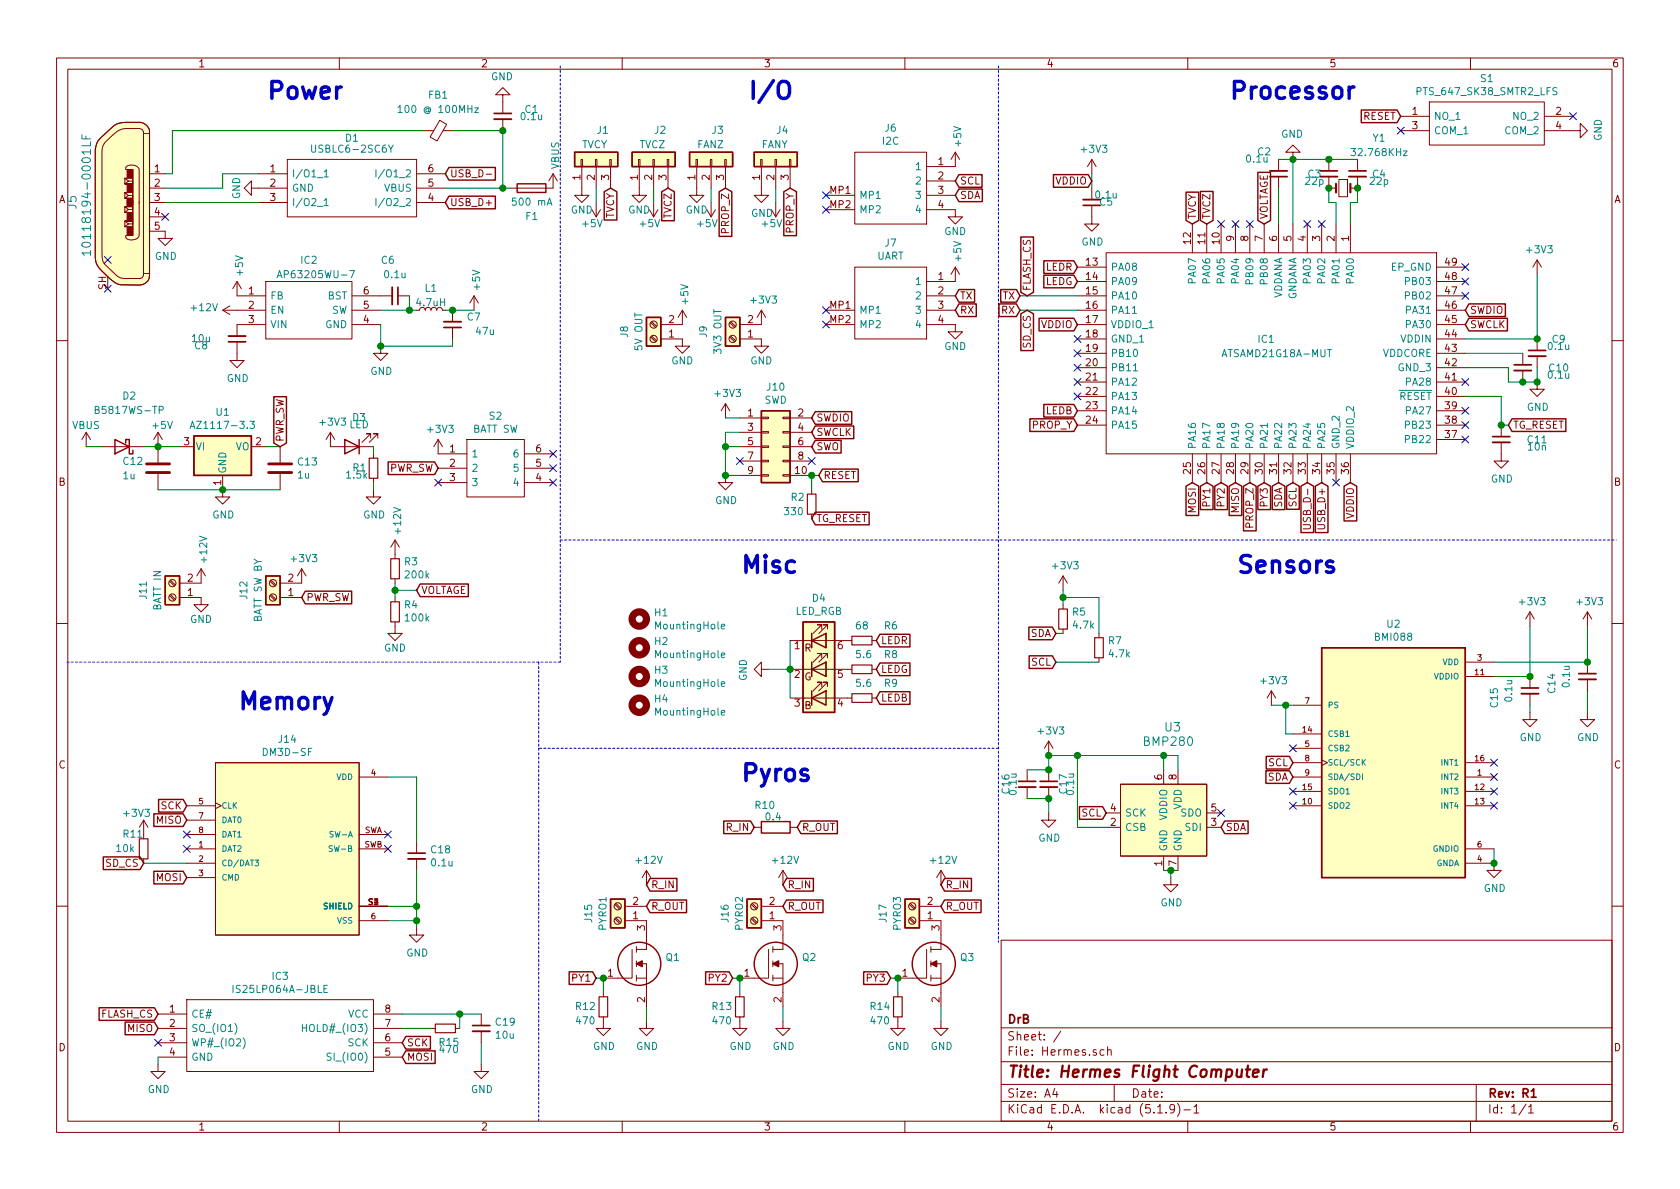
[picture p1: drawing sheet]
<svg xmlns="http://www.w3.org/2000/svg" width="297mm" height="210mm" viewBox="0 0 297 210" stroke-linecap="round" stroke-linejoin="round" font-family="sans-serif">
<defs><g id="words">
<g font-size="4.2" fill="#0000c2">
<text x="47" y="17.5">Power</text>
<text x="132.1" y="17.5">I/O</text>
<text x="217.2" y="17.5">Processor</text>
<text x="130.8" y="101.4">Misc</text>
<text x="218.4" y="101.4">Sensors</text>
<text x="41.9" y="125.5">Memory</text>
<text x="130.8" y="138.2">Pyros</text>
</g>
<text font-size="2.8" fill="#840000" x="178" y="190.5">Title: Hermes Flight Computer</text>
<g font-size="2.1" fill="#008484">
<text x="13.5" y="37" transform="rotate(-90 13.5 37)">J5</text>
<text x="16.1" y="43.3" transform="rotate(-90 16.1 43.3)">10118194-0001LF</text>
<text x="202.5" y="131.9">BMP280</text>
<text x="206" y="129.4">U3</text>
</g>
<g font-size="2.1" fill="#840000">
<text x="178" y="184">Sheet: /</text>
<text x="178" y="181">DrB</text>
<text x="178" y="186.7">File: Hermes.sch</text>
<text x="178" y="196.9">KiCad E.D.A. kicad (5.1.9)-1</text>
<text x="178" y="194.1">Size: A4</text>
<text x="200" y="194.1">Date:</text>
<text x="263" y="194.1">Rev: R1</text>
<text x="263" y="196.9">Id: 1/1</text>
</g>
<g font-size="1.8" fill="#840000">
<text x="35" y="11.9">1</text>
<text x="85" y="11.9">2</text>
<text x="135" y="11.9">3</text>
<text x="185" y="11.9">4</text>
<text x="235" y="11.9">5</text>
<text x="285" y="11.9">6</text>
<text x="241" y="21.2">RESET</text>
<text x="249.7" y="20.3">1</text>
<text x="249.7" y="22.9">3</text>
<text x="275.1" y="20.3">2</text>
<text x="275.1" y="22.9">4</text>
<text x="165.9" y="29.2">1</text>
<text x="10.4" y="35.9">A</text>
<text x="27.3" y="30.5">1</text>
<text x="27.3" y="33">2</text>
<text x="27.3" y="35.6">3</text>
<text x="47.8" y="30.5">1</text>
<text x="47.8" y="33">2</text>
<text x="47.8" y="35.6">3</text>
<text x="75.7" y="30.5">6</text>
<text x="75.7" y="33">5</text>
<text x="75.7" y="35.6">4</text>
<text x="79.5" y="31.4">USB_D-</text>
<text x="102.6" y="31.8" transform="rotate(-90 102.6 31.8)">1</text>
<text x="105.2" y="31.8" transform="rotate(-90 105.2 31.8)">2</text>
<text x="107.7" y="31.8" transform="rotate(-90 107.7 31.8)">3</text>
<text x="112.8" y="31.8" transform="rotate(-90 112.8 31.8)">1</text>
<text x="115.3" y="31.8" transform="rotate(-90 115.3 31.8)">2</text>
<text x="117.9" y="31.8" transform="rotate(-90 117.9 31.8)">3</text>
<text x="122.9" y="31.8" transform="rotate(-90 122.9 31.8)">1</text>
<text x="125.5" y="31.8" transform="rotate(-90 125.5 31.8)">2</text>
<text x="128" y="31.8" transform="rotate(-90 128 31.8)">3</text>
<text x="134.4" y="31.8" transform="rotate(-90 134.4 31.8)">1</text>
<text x="136.9" y="31.8" transform="rotate(-90 136.9 31.8)">2</text>
<text x="139.4" y="31.8" transform="rotate(-90 139.4 31.8)">3</text>
<text x="146.8" y="34.3">MP1</text>
<text x="165.9" y="31.7">2</text>
<text x="165.9" y="34.3">3</text>
<text x="169.7" y="32.6">SCL</text>
<text x="169.7" y="35.2">SDA</text>
<text x="186.6" y="32.6">VDDIO</text>
<text x="285.4" y="35.9">A</text>
<text x="27.3" y="38.1">4</text>
<text x="27.3" y="40.6">5</text>
<text x="79.5" y="36.4">USB_D+</text>
<text x="108.6" y="38.8" transform="rotate(-90 108.6 38.8)">TVCY</text>
<text x="118.7" y="38.7" transform="rotate(-90 118.7 38.7)">TVCZ</text>
<text x="128.9" y="41.1" transform="rotate(-90 128.9 41.1)">PROP_Z</text>
<text x="132.8" y="38.3">GND</text>
<text x="140.3" y="41.2" transform="rotate(-90 140.3 41.2)">PROP_Y</text>
<text x="146.8" y="36.8">MP2</text>
<text x="165.9" y="36.8">4</text>
<text x="211.5" y="38.8" transform="rotate(-90 211.5 38.8)">TVCY</text>
<text x="214" y="38.8" transform="rotate(-90 214 38.8)">TVCZ</text>
<text x="224.2" y="38.8" transform="rotate(-90 224.2 38.8)">VOLTAGE</text>
<text x="184.9" y="47.9">LEDR</text>
<text x="192.1" y="47">13</text>
<text x="210.6" y="43.1" transform="rotate(-90 210.6 43.1)">12</text>
<text x="213.1" y="43.1" transform="rotate(-90 213.1 43.1)">11</text>
<text x="215.6" y="43.1" transform="rotate(-90 215.6 43.1)">10</text>
<text x="218.2" y="42.6" transform="rotate(-90 218.2 42.6)">9</text>
<text x="220.7" y="42.6" transform="rotate(-90 220.7 42.6)">8</text>
<text x="223.3" y="42.6" transform="rotate(-90 223.3 42.6)">7</text>
<text x="225.8" y="42.6" transform="rotate(-90 225.8 42.6)">6</text>
<text x="228.3" y="42.6" transform="rotate(-90 228.3 42.6)">5</text>
<text x="230.9" y="42.6" transform="rotate(-90 230.9 42.6)">4</text>
<text x="233.4" y="42.6" transform="rotate(-90 233.4 42.6)">3</text>
<text x="236" y="42.6" transform="rotate(-90 236 42.6)">2</text>
<text x="238.5" y="42.6" transform="rotate(-90 238.5 42.6)">1</text>
<text x="255.6" y="47">49</text>
<text x="18.8" y="51.3" transform="rotate(-90 18.8 51.3)">SH</text>
<text x="44" y="52.1">1</text>
<text x="64.3" y="52.1">6</text>
<text x="165.9" y="49.5">1</text>
<text x="165.9" y="52.1">2</text>
<text x="169.7" y="53">TX</text>
<text x="177.3" y="53">TX</text>
<text x="182.2" y="51.5" transform="rotate(-90 182.2 51.5)">FLASH_CS</text>
<text x="184.8" y="50.4">LEDG</text>
<text x="192.1" y="49.5">14</text>
<text x="192.1" y="52.1">15</text>
<text x="255.6" y="49.5">48</text>
<text x="255.6" y="52.1">47</text>
<text x="44" y="54.6">2</text>
<text x="44" y="57.1">3</text>
<text x="64.3" y="54.6">5</text>
<text x="64.3" y="57.1">4</text>
<text x="118.3" y="59.7">1</text>
<text x="118.3" y="57.1">2</text>
<text x="132.2" y="59.7">1</text>
<text x="132.2" y="57.1">2</text>
<text x="146.8" y="54.6">MP1</text>
<text x="146.8" y="57.1">MP2</text>
<text x="165.9" y="54.6">3</text>
<text x="165.9" y="57.1">4</text>
<text x="169.7" y="55.5">RX</text>
<text x="177.1" y="55.5">RX</text>
<text x="184.1" y="58">VDDIO</text>
<text x="192.1" y="54.6">16</text>
<text x="192.1" y="57.1">17</text>
<text x="192.1" y="59.7">18</text>
<text x="255.6" y="54.6">46</text>
<text x="255.6" y="57.1">45</text>
<text x="255.6" y="59.7">44</text>
<text x="259.9" y="58">SWCLK</text>
<text x="259.9" y="55.5">SWDIO</text>
<text x="182.2" y="61.5" transform="rotate(-90 182.2 61.5)">SD_CS</text>
<text x="192.1" y="62.2">19</text>
<text x="192.1" y="64.8">20</text>
<text x="255.6" y="62.2">43</text>
<text x="255.6" y="64.8">42</text>
<text x="192.1" y="67.3">21</text>
<text x="192.1" y="69.8">22</text>
<text x="255.6" y="67.3">41</text>
<text x="255.6" y="69.8">40</text>
<text x="132.2" y="73.7">1</text>
<text x="132.2" y="76.2">3</text>
<text x="141.1" y="73.7">2</text>
<text x="141.1" y="76.2">4</text>
<text x="144.3" y="77.1">SWCLK</text>
<text x="144.3" y="74.5">SWDIO</text>
<text x="182.5" y="75.8">PROP_Y</text>
<text x="184.9" y="73.3">LEDB</text>
<text x="192.1" y="72.4">23</text>
<text x="192.1" y="74.9">24</text>
<text x="255.6" y="72.4">39</text>
<text x="255.6" y="74.9">38</text>
<text x="255.6" y="77.5">37</text>
<text x="267.5" y="75.8">TG_RESET</text>
<text x="32.5" y="78.7">3</text>
<text x="45.2" y="78.7">2</text>
<text x="50.2" y="78.2" transform="rotate(-90 50.2 78.2)">PWR_SW</text>
<text x="68.7" y="83.4">PWR_SW</text>
<text x="79.5" y="80">1</text>
<text x="79.5" y="82.5">2</text>
<text x="94.8" y="82.5">5</text>
<text x="94.8" y="80">6</text>
<text x="132.2" y="78.7">5</text>
<text x="132.2" y="81.3">7</text>
<text x="132.2" y="83.8">9</text>
<text x="140.6" y="83.8">10</text>
<text x="141.1" y="78.7">6</text>
<text x="141.1" y="81.3">8</text>
<text x="144.3" y="79.6">SWO</text>
<text x="210.6" y="83.8" transform="rotate(-90 210.6 83.8)">25</text>
<text x="213.1" y="83.8" transform="rotate(-90 213.1 83.8)">26</text>
<text x="215.6" y="83.8" transform="rotate(-90 215.6 83.8)">27</text>
<text x="218.2" y="83.8" transform="rotate(-90 218.2 83.8)">28</text>
<text x="220.7" y="83.8" transform="rotate(-90 220.7 83.8)">29</text>
<text x="223.3" y="83.8" transform="rotate(-90 223.3 83.8)">30</text>
<text x="225.8" y="83.8" transform="rotate(-90 225.8 83.8)">31</text>
<text x="228.3" y="83.8" transform="rotate(-90 228.3 83.8)">32</text>
<text x="230.9" y="83.8" transform="rotate(-90 230.9 83.8)">33</text>
<text x="233.4" y="83.8" transform="rotate(-90 233.4 83.8)">34</text>
<text x="236" y="83.8" transform="rotate(-90 236 83.8)">35</text>
<text x="238.5" y="83.8" transform="rotate(-90 238.5 83.8)">36</text>
<text x="10.4" y="85.9">B</text>
<text x="39.1" y="85.8" transform="rotate(-90 39.1 85.8)">1</text>
<text x="79.5" y="85.1">3</text>
<text x="94.8" y="85.1">4</text>
<text x="145.6" y="84.7">RESET</text>
<text x="214" y="89.5" transform="rotate(-90 214 89.5)">PY1</text>
<text x="216.5" y="89.5" transform="rotate(-90 216.5 89.5)">PY2</text>
<text x="224.2" y="89.5" transform="rotate(-90 224.2 89.5)">PY3</text>
<text x="226.7" y="89.9" transform="rotate(-90 226.7 89.9)">SDA</text>
<text x="229.2" y="89.7" transform="rotate(-90 229.2 89.7)">SCL</text>
<text x="285.4" y="85.9">B</text>
<text x="144.3" y="92.3">TG_RESET</text>
<text x="211.5" y="90.6" transform="rotate(-90 211.5 90.6)">MOSI</text>
<text x="219.1" y="90.6" transform="rotate(-90 219.1 90.6)">MISO</text>
<text x="221.6" y="93.2" transform="rotate(-90 221.6 93.2)">PROP_Z</text>
<text x="231.8" y="92.7" transform="rotate(-90 231.8 92.7)">USB_D-</text>
<text x="234.3" y="93.2" transform="rotate(-90 234.3 93.2)">USB_D+</text>
<text x="239.4" y="91.7" transform="rotate(-90 239.4 91.7)">VDDIO</text>
<text x="33.2" y="105.4">1</text>
<text x="33.2" y="102.9">2</text>
<text x="51" y="105.4">1</text>
<text x="51" y="102.9">2</text>
<text x="54.1" y="106.3">PWR_SW</text>
<text x="74.4" y="105">VOLTAGE</text>
<text x="155.7" y="113.9">LEDR</text>
<text x="182.2" y="112.6">SDA</text>
<text x="140.5" y="114.8">1</text>
<text x="140.5" y="119.9">2</text>
<text x="142.2" y="115.2">R</text>
<text x="148.1" y="119.9">5</text>
<text x="148.1" y="114.8">6</text>
<text x="155.7" y="119">LEDG</text>
<text x="182.4" y="117.7">SCL</text>
<text x="140.5" y="125">3</text>
<text x="142.2" y="120.3">G</text>
<text x="142.2" y="125.4">B</text>
<text x="148.1" y="125">4</text>
<text x="155.7" y="124.1">LEDB</text>
<text x="10.4" y="135.9">C</text>
<text x="205.5" y="137.9" transform="rotate(-90 205.5 137.9)">6</text>
<text x="208" y="137.9" transform="rotate(-90 208 137.9)">8</text>
<text x="224.3" y="135.5">SCL</text>
<text x="285.4" y="135.9">C</text>
<text x="28.5" y="143.1">SCK</text>
<text x="196.4" y="143.5">4</text>
<text x="214.1" y="143.5">5</text>
<text x="224.1" y="138">SDA</text>
<text x="27.7" y="145.7">MISO</text>
<text x="128.5" y="146.9">R_IN</text>
<text x="141.8" y="146.9">R_OUT</text>
<text x="191.3" y="144.4">SCL</text>
<text x="196.4" y="146">2</text>
<text x="214.1" y="146">3</text>
<text x="216.7" y="146.9">SDA</text>
<text x="18.7" y="153.3">SD_CS</text>
<text x="27.7" y="155.8">MOSI</text>
<text x="205.5" y="153.1" transform="rotate(-90 205.5 153.1)">1</text>
<text x="208" y="153.1" transform="rotate(-90 208 153.1)">7</text>
<text x="111.9" y="160">2</text>
<text x="115.1" y="157.1">R_IN</text>
<text x="115.1" y="160.9">R_OUT</text>
<text x="136" y="160">2</text>
<text x="139.2" y="157.1">R_IN</text>
<text x="139.2" y="160.9">R_OUT</text>
<text x="164" y="160">2</text>
<text x="167.2" y="157.1">R_IN</text>
<text x="167.2" y="160.9">R_OUT</text>
<text x="111.9" y="162.6">1</text>
<text x="114" y="164.6" transform="rotate(-90 114 164.6)">3</text>
<text x="136" y="162.6">1</text>
<text x="138.2" y="164.6" transform="rotate(-90 138.2 164.6)">3</text>
<text x="164" y="162.6">1</text>
<text x="166.1" y="164.6" transform="rotate(-90 166.1 164.6)">3</text>
<text x="101.3" y="173.6">PY1</text>
<text x="107.5" y="172.7">1</text>
<text x="125.4" y="173.6">PY2</text>
<text x="131.6" y="172.7">1</text>
<text x="153.3" y="173.6">PY3</text>
<text x="159.5" y="172.7">1</text>
<text x="17.8" y="180">FLASH_CS</text>
<text x="30" y="179.1">1</text>
<text x="68.1" y="179.1">8</text>
<text x="114" y="177.3" transform="rotate(-90 114 177.3)">2</text>
<text x="138.2" y="177.3" transform="rotate(-90 138.2 177.3)">2</text>
<text x="166.1" y="177.3" transform="rotate(-90 166.1 177.3)">2</text>
<text x="10.4" y="185.9">D</text>
<text x="22.6" y="182.5">MISO</text>
<text x="30" y="181.6">2</text>
<text x="30" y="184.1">3</text>
<text x="68.1" y="181.6">7</text>
<text x="68.1" y="184.1">6</text>
<text x="71.9" y="185">SCK</text>
<text x="285.4" y="185.9">D</text>
<text x="30" y="186.7">4</text>
<text x="68.1" y="186.7">5</text>
<text x="71.9" y="187.6">MOSI</text>
<text x="35" y="199.9">1</text>
<text x="85" y="199.9">2</text>
<text x="135" y="199.9">3</text>
<text x="185" y="199.9">4</text>
<text x="235" y="199.9">5</text>
<text x="285" y="199.9">6</text>
</g>
<g font-size="1.8" fill="#008484">
<text x="75.8" y="17.4">FB1</text>
<text x="86.8" y="14.2">GND</text>
<text x="250.9" y="16.8">PTS_647_SK38_SMTR2_LFS</text>
<text x="261.8" y="14.5">S1</text>
<text x="71.3" y="20">100 @ 100MHz</text>
<text x="92.2" y="21.3">0.1u</text>
<text x="92.9" y="20">C1</text>
<text x="105.6" y="23.7">J1</text>
<text x="115.8" y="23.7">J2</text>
<text x="125.9" y="23.7">J3</text>
<text x="137.4" y="23.7">J4</text>
<text x="156.5" y="23.3">J6</text>
<text x="253.5" y="21.2">NO_1</text>
<text x="253.5" y="23.7">COM_1</text>
<text x="266.2" y="23.7">COM_2</text>
<text x="267.7" y="21.2">NO_2</text>
<text x="55.6" y="27">USBLC6-2SC6Y</text>
<text x="61.1" y="25.1">D1</text>
<text x="98.9" y="29.9" transform="rotate(-90 98.9 29.9)">VBUS</text>
<text x="102.8" y="26.2">TVCY</text>
<text x="113.1" y="26.2">TVCZ</text>
<text x="123.3" y="26.2">FANZ</text>
<text x="134.6" y="26.2">FANY</text>
<text x="156.1" y="25.6">I2C</text>
<text x="170" y="25.8" transform="rotate(-90 170 25.8)">+5V</text>
<text x="191.3" y="27">+3V3</text>
<text x="220.5" y="28.7">0.1u</text>
<text x="222.4" y="27.5">C2</text>
<text x="226.5" y="24.4">GND</text>
<text x="239.4" y="27.6">32.768KHz</text>
<text x="242.8" y="25.1">Y1</text>
<text x="283.2" y="24.9" transform="rotate(-90 283.2 24.9)">GND</text>
<text x="42.5" y="35.2" transform="rotate(-90 42.5 35.2)">GND</text>
<text x="51.6" y="31.4">I/O1_1</text>
<text x="51.6" y="33.9">GND</text>
<text x="67.6" y="31.4">I/O1_2</text>
<text x="68" y="33.9">VBUS</text>
<text x="151.9" y="35.2">MP1</text>
<text x="162.1" y="30.1">1</text>
<text x="162.1" y="32.6">2</text>
<text x="162.1" y="35.2">3</text>
<text x="193.8" y="35.1">0.1u</text>
<text x="230.9" y="32.7">22p</text>
<text x="231.3" y="31.4">C3</text>
<text x="242.3" y="32.7">22p</text>
<text x="242.7" y="31.4">C4</text>
<text x="51.6" y="36.4">I/O2_1</text>
<text x="67.6" y="36.4">I/O2_2</text>
<text x="90.9" y="36.4">500 mA</text>
<text x="93" y="38.9">F1</text>
<text x="100.9" y="37.8">GND</text>
<text x="103.1" y="40.2">+5V</text>
<text x="111.1" y="37.8">GND</text>
<text x="113.2" y="40.2">+5V</text>
<text x="121.2" y="37.8">GND</text>
<text x="123.4" y="40.2">+5V</text>
<text x="134.8" y="40.2">+5V</text>
<text x="151.9" y="37.7">MP2</text>
<text x="162.1" y="37.7">4</text>
<text x="167" y="41.6">GND</text>
<text x="194.5" y="36.4">C5</text>
<text x="27.4" y="46">GND</text>
<text x="53.2" y="46.7">IC2</text>
<text x="67.5" y="46.7">C6</text>
<text x="155" y="45.9">UART</text>
<text x="156.5" y="43.6">J7</text>
<text x="170" y="46.1" transform="rotate(-90 170 46.1)">+5V</text>
<text x="191.2" y="43.4">GND</text>
<text x="196.3" y="47.9">PA08</text>
<text x="246" y="47.9">EP_GND</text>
<text x="270.1" y="44.8">+3V3</text>
<text x="43" y="48.7" transform="rotate(-90 43 48.7)">+5V</text>
<text x="47.8" y="53">FB</text>
<text x="49.9" y="49.2">AP63205WU-7</text>
<text x="57.9" y="53">BST</text>
<text x="68.1" y="49.2">0.1u</text>
<text x="75.2" y="51.6">L1</text>
<text x="84.9" y="51.2" transform="rotate(-90 84.9 51.2)">+5V</text>
<text x="121.7" y="53.7" transform="rotate(-90 121.7 53.7)">+5V</text>
<text x="132.9" y="53.7">+3V3</text>
<text x="162.1" y="50.4">1</text>
<text x="162.1" y="53">2</text>
<text x="196.3" y="50.4">PA09</text>
<text x="196.3" y="53">PA10</text>
<text x="211.5" y="49.9" transform="rotate(-90 211.5 49.9)">PA07</text>
<text x="214" y="49.9" transform="rotate(-90 214 49.9)">PA06</text>
<text x="216.5" y="49.9" transform="rotate(-90 216.5 49.9)">PA05</text>
<text x="219.1" y="49.9" transform="rotate(-90 219.1 49.9)">PA04</text>
<text x="221.6" y="49.9" transform="rotate(-90 221.6 49.9)">PB09</text>
<text x="224.2" y="49.9" transform="rotate(-90 224.2 49.9)">PB08</text>
<text x="226.7" y="53" transform="rotate(-90 226.7 53)">VDDANA</text>
<text x="229.2" y="53.2" transform="rotate(-90 229.2 53.2)">GNDANA</text>
<text x="231.8" y="49.9" transform="rotate(-90 231.8 49.9)">PA03</text>
<text x="234.3" y="49.9" transform="rotate(-90 234.3 49.9)">PA02</text>
<text x="236.9" y="49.9" transform="rotate(-90 236.9 49.9)">PA01</text>
<text x="239.4" y="49.9" transform="rotate(-90 239.4 49.9)">PA00</text>
<text x="248.8" y="50.4">PB03</text>
<text x="248.8" y="53">PB02</text>
<text x="34" y="55">+12V</text>
<text x="47.8" y="55.5">EN</text>
<text x="47.8" y="58">VIN</text>
<text x="57.5" y="58">GND</text>
<text x="58.6" y="55.5">SW</text>
<text x="73.8" y="54.1">4.7uH</text>
<text x="82.7" y="56.7">C7</text>
<text x="84.3" y="59.2">47u</text>
<text x="111" y="59.6" transform="rotate(-90 111 59.6)">J8</text>
<text x="125" y="59.6" transform="rotate(-90 125 59.6)">J9</text>
<text x="151.9" y="55.5">MP1</text>
<text x="151.9" y="58">MP2</text>
<text x="162.1" y="55.5">3</text>
<text x="162.1" y="58">4</text>
<text x="196.3" y="55.5">PA11</text>
<text x="196.3" y="58">VDDIO_1</text>
<text x="248.8" y="55.5">PA31</text>
<text x="248.8" y="58">PA30</text>
<text x="34" y="60.5">10u</text>
<text x="34.4" y="61.8">C8</text>
<text x="113.6" y="61.9" transform="rotate(-90 113.6 61.9)">5V OUT</text>
<text x="118.7" y="64.4">GND</text>
<text x="127.6" y="62.4" transform="rotate(-90 127.6 62.4)">3V3 OUT</text>
<text x="132.7" y="64.4">GND</text>
<text x="167" y="61.9">GND</text>
<text x="196.3" y="60.6">GND_1</text>
<text x="196.3" y="63.1">PB10</text>
<text x="196.3" y="65.7">PB11</text>
<text x="216.5" y="63.2">ATSAMD21G18A-MUT</text>
<text x="222.5" y="60.6">IC1</text>
<text x="244.4" y="63.1">VDDCORE</text>
<text x="247.3" y="65.7">GND_3</text>
<text x="247.7" y="60.6">VDDIN</text>
<text x="273.8" y="61.9">0.1u</text>
<text x="274" y="65.7">C10</text>
<text x="274.5" y="60.6">C9</text>
<text x="21.7" y="70.7">D2</text>
<text x="40.1" y="67.6">GND</text>
<text x="65.5" y="66.3">GND</text>
<text x="126.6" y="70.2">+3V3</text>
<text x="135.1" y="71.4">SWD</text>
<text x="135.7" y="69.1">J10</text>
<text x="196.3" y="68.2">PA12</text>
<text x="196.3" y="70.7">PA13</text>
<text x="247.3" y="70.7">RESET</text>
<text x="248.8" y="68.2">PA28</text>
<text x="273.8" y="67">0.1u</text>
<text x="12.8" y="75.9">VBUS</text>
<text x="17.4" y="73.2">B5817WS-TP</text>
<text x="27.1" y="75.9">+5V</text>
<text x="34.7" y="75.8">AZ1117-3.3</text>
<text x="38.3" y="73.5">U1</text>
<text x="56.7" y="75.3">+3V3</text>
<text x="61.7" y="75.7">LED</text>
<text x="62.4" y="74.5">D3</text>
<text x="75.8" y="76.5">+3V3</text>
<text x="83.6" y="76.5">BATT SW</text>
<text x="86.6" y="74.2">S2</text>
<text x="196.3" y="73.3">PA14</text>
<text x="196.3" y="75.8">PA15</text>
<text x="248.8" y="73.3">PA27</text>
<text x="248.8" y="75.8">PB23</text>
<text x="270" y="72.6">GND</text>
<text x="21.9" y="82.2">C12</text>
<text x="34.5" y="79.6">VI</text>
<text x="40" y="83.8" transform="rotate(-90 40 83.8)">GND</text>
<text x="41.6" y="79.6">VO</text>
<text x="52.7" y="82.3">C13</text>
<text x="62.4" y="83.4">R1</text>
<text x="83.3" y="80.9">1</text>
<text x="83.3" y="83.4">2</text>
<text x="91" y="83.4">5</text>
<text x="91" y="80.9">6</text>
<text x="211.5" y="79.5" transform="rotate(-90 211.5 79.5)">PA16</text>
<text x="214" y="79.5" transform="rotate(-90 214 79.5)">PA17</text>
<text x="216.5" y="79.5" transform="rotate(-90 216.5 79.5)">PA18</text>
<text x="219.1" y="79.5" transform="rotate(-90 219.1 79.5)">PA19</text>
<text x="221.6" y="79.5" transform="rotate(-90 221.6 79.5)">PA20</text>
<text x="224.2" y="79.5" transform="rotate(-90 224.2 79.5)">PA21</text>
<text x="226.7" y="79.5" transform="rotate(-90 226.7 79.5)">PA22</text>
<text x="229.2" y="79.5" transform="rotate(-90 229.2 79.5)">PA23</text>
<text x="231.8" y="79.5" transform="rotate(-90 231.8 79.5)">PA24</text>
<text x="234.3" y="79.5" transform="rotate(-90 234.3 79.5)">PA25</text>
<text x="236.9" y="79.5" transform="rotate(-90 236.9 79.5)">GND_2</text>
<text x="239.4" y="79.5" transform="rotate(-90 239.4 79.5)">VDDIO_2</text>
<text x="248.8" y="78.4">PB22</text>
<text x="270.2" y="78.4">C11</text>
<text x="270.3" y="79.7">10n</text>
<text x="21.8" y="84.8">1u</text>
<text x="52.7" y="84.6">1u</text>
<text x="61.3" y="84.6">1.5k</text>
<text x="83.3" y="86">3</text>
<text x="91" y="86">4</text>
<text x="126.4" y="89.1">GND</text>
<text x="139.9" y="88.6">R2</text>
<text x="263.6" y="85.3">GND</text>
<text x="37.5" y="91.7">GND</text>
<text x="64.2" y="91.7">GND</text>
<text x="70.9" y="94.3" transform="rotate(-90 70.9 94.3)">+12V</text>
<text x="138.8" y="91.1">330</text>
<text x="36.6" y="99.3" transform="rotate(-90 36.6 99.3)">+12V</text>
<text x="51.6" y="99.4">+3V3</text>
<text x="71.6" y="100">R3</text>
<text x="186.3" y="100.7">+3V3</text>
<text x="26" y="105.9" transform="rotate(-90 26 105.9)">J11</text>
<text x="28.5" y="107.9" transform="rotate(-90 28.5 107.9)">BATT IN</text>
<text x="43.7" y="105.9" transform="rotate(-90 43.7 105.9)">J12</text>
<text x="71.6" y="107.6">R4</text>
<text x="71.8" y="102.3">200k</text>
<text x="143.7" y="106.4">D4</text>
<text x="268.8" y="107">+3V3</text>
<text x="279" y="107">+3V3</text>
<text x="33.6" y="110.2">GND</text>
<text x="46.3" y="109.9" transform="rotate(-90 46.3 109.9)">BATT SW BY</text>
<text x="71.8" y="109.9">100k</text>
<text x="115.8" y="109">H1</text>
<text x="116.1" y="111.3">MountingHole</text>
<text x="140.6" y="108.7">LED_RGB</text>
<text x="151.4" y="111.3">68</text>
<text x="156.4" y="111.3">R6</text>
<text x="189.7" y="108.9">R5</text>
<text x="189.8" y="111.2">4.7k</text>
<text x="196" y="113.9">R7</text>
<text x="243.3" y="113.3">BMI088</text>
<text x="245.3" y="111">U2</text>
<text x="67.9" y="115.2">GND</text>
<text x="115.8" y="114.1">H2</text>
<text x="115.8" y="119.1">H3</text>
<text x="116.1" y="116.4">MountingHole</text>
<text x="151.5" y="116.4">5.6</text>
<text x="156.4" y="116.4">R8</text>
<text x="196.2" y="116.3">4.7k</text>
<text x="115.8" y="124.2">H4</text>
<text x="116.1" y="121.5">MountingHole</text>
<text x="132.1" y="120.4" transform="rotate(-90 132.1 120.4)">GND</text>
<text x="151.5" y="121.5">5.6</text>
<text x="156.4" y="121.5">R9</text>
<text x="223.1" y="121">+3V3</text>
<text x="264.8" y="125" transform="rotate(-90 264.8 125)">C15</text>
<text x="267.4" y="123.9" transform="rotate(-90 267.4 123.9)">0.1u</text>
<text x="275" y="122.5" transform="rotate(-90 275 122.5)">C14</text>
<text x="277.5" y="121.4" transform="rotate(-90 277.5 121.4)">0.1u</text>
<text x="49.3" y="131.4">J14</text>
<text x="116.1" y="126.5">MountingHole</text>
<text x="183.7" y="129.9">+3V3</text>
<text x="268.7" y="131.1">GND</text>
<text x="278.8" y="131.1">GND</text>
<text x="46.9" y="133.7">DM3D-SF</text>
<text x="133.6" y="143">R10</text>
<text x="178.5" y="140.3" transform="rotate(-90 178.5 140.3)">C16</text>
<text x="179.8" y="140.4" transform="rotate(-90 179.8 140.4)">0.1u</text>
<text x="188.6" y="140.3" transform="rotate(-90 188.6 140.3)">C17</text>
<text x="189.9" y="140.4" transform="rotate(-90 189.9 140.4)">0.1u</text>
<text x="208.9" y="143.2" transform="rotate(-90 208.9 143.2)">VDD</text>
<text x="21.9" y="148.1">R11</text>
<text x="22" y="144.4">+3V3</text>
<text x="135.5" y="145.1">0.4</text>
<text x="183.6" y="148.8">GND</text>
<text x="198.9" y="146.9">CSB</text>
<text x="198.9" y="144.4">SCK</text>
<text x="206.4" y="145.1" transform="rotate(-90 206.4 145.1)">VDDIO</text>
<text x="208.8" y="144.4">SDO</text>
<text x="209.7" y="146.9">SDI</text>
<text x="20.7" y="150.7">10k</text>
<text x="76.3" y="150.9">C18</text>
<text x="76.4" y="153.2">0.1u</text>
<text x="112.6" y="152.7">+12V</text>
<text x="136.7" y="152.7">+12V</text>
<text x="164.7" y="152.7">+12V</text>
<text x="206.4" y="150.6" transform="rotate(-90 206.4 150.6)">GND</text>
<text x="208.9" y="150.6" transform="rotate(-90 208.9 150.6)">GND</text>
<text x="205.2" y="160.3">GND</text>
<text x="262.3" y="157.7">GND</text>
<text x="104.7" y="163" transform="rotate(-90 104.7 163)">J15</text>
<text x="107.2" y="164.5" transform="rotate(-90 107.2 164.5)">PYRO1</text>
<text x="128.8" y="163" transform="rotate(-90 128.8 163)">J16</text>
<text x="131.4" y="164.5" transform="rotate(-90 131.4 164.5)">PYRO2</text>
<text x="156.8" y="163" transform="rotate(-90 156.8 163)">J17</text>
<text x="159.3" y="164.5" transform="rotate(-90 159.3 164.5)">PYRO3</text>
<text x="48.2" y="173.3">IC3</text>
<text x="71.8" y="169.2">GND</text>
<text x="117.8" y="169.9">Q1</text>
<text x="141.9" y="169.9">Q2</text>
<text x="169.8" y="169.9">Q3</text>
<text x="33.8" y="180">CE#</text>
<text x="41.9" y="175.6">IS25LP064A-JBLE</text>
<text x="61.5" y="180">VCC</text>
<text x="101.9" y="178.6">R12</text>
<text x="126" y="178.6">R13</text>
<text x="153.9" y="178.6">R14</text>
<text x="33.8" y="182.5">SO_(IO1)</text>
<text x="33.8" y="185">WP#_(IO2)</text>
<text x="54.3" y="182.5">HOLD#_(IO3)</text>
<text x="61.5" y="185">SCK</text>
<text x="77.7" y="185">R15</text>
<text x="87.7" y="181.4">C19</text>
<text x="87.8" y="183.7">10u</text>
<text x="102" y="181.1">470</text>
<text x="104.9" y="185.7">GND</text>
<text x="112.5" y="185.7">GND</text>
<text x="126.1" y="181.1">470</text>
<text x="129" y="185.7">GND</text>
<text x="136.6" y="185.7">GND</text>
<text x="154.1" y="181.1">470</text>
<text x="156.9" y="185.7">GND</text>
<text x="164.5" y="185.7">GND</text>
<text x="33.8" y="187.6">GND</text>
<text x="58.6" y="187.6">SI_(IO0)</text>
<text x="77.9" y="186.2">470</text>
<text x="26.1" y="193.3">GND</text>
<text x="83.3" y="193.3">GND</text>
</g>
<g font-size="1.4" fill="#008484">
<text x="255.1" y="117.6">VDD</text>
<text x="234.7" y="125.2">PS</text>
<text x="253.6" y="120.1">VDDIO</text>
<text x="234.7" y="130.3">CSB1</text>
<text x="59.5" y="137.9">VDD</text>
<text x="234.7" y="132.8">CSB2</text>
<text x="234.7" y="135.4">SCL/SCK</text>
<text x="234.7" y="137.9">SDA/SDI</text>
<text x="255" y="137.9">INT2</text>
<text x="255" y="135.4">INT1</text>
<text x="39.1" y="143">CLK</text>
<text x="234.7" y="143">SDO2</text>
<text x="234.7" y="140.5">SDO1</text>
<text x="255" y="140.5">INT3</text>
<text x="255" y="143">INT4</text>
<text x="39.1" y="148.1">DAT1</text>
<text x="39.1" y="145.5">DAT0</text>
<text x="58.7" y="148.1">SW-A</text>
<text x="39.1" y="155.7">CMD</text>
<text x="39.1" y="153.2">CD/DAT3</text>
<text x="39.1" y="150.6">DAT2</text>
<text x="58.7" y="150.6">SW-B</text>
<text x="253.4" y="150.6">GNDIO</text>
<text x="253.9" y="153.2">GNDA</text>
<text x="57.3" y="160.8">SHIELD</text>
<text x="59.7" y="163.3">VSS</text>
</g>
<g font-size="1.4" fill="#840000">
<text x="260.8" y="119.4">11</text>
<text x="261.2" y="116.8">3</text>
<text x="230.8" y="124.5">7</text>
<text x="230.4" y="129.5">14</text>
<text x="65.7" y="137.2">4</text>
<text x="230.8" y="132.1">5</text>
<text x="230.8" y="134.6">8</text>
<text x="230.8" y="137.2">9</text>
<text x="260.8" y="134.6">16</text>
<text x="261.2" y="137.2">1</text>
<text x="35.2" y="142.2">5</text>
<text x="230.4" y="142.2">10</text>
<text x="230.4" y="139.7">15</text>
<text x="260.8" y="139.7">12</text>
<text x="260.8" y="142.2">13</text>
<text x="35.2" y="147.3">8</text>
<text x="35.2" y="144.8">7</text>
<text x="35.2" y="149.9">1</text>
<text x="64.4" y="147.3">SWA</text>
<text x="64.4" y="149.9">SWB</text>
<text x="261.2" y="149.9">6</text>
<text x="35.2" y="154.9">3</text>
<text x="35.2" y="152.4">2</text>
<text x="261.2" y="152.4">4</text>
<text x="65.2" y="160">S1</text>
<text x="66.1" y="160">2</text>
<text x="65.7" y="162.6">6</text>
</g>
</g></defs>
<g fill="none" stroke="#840000" stroke-width=".18">
<path d="M10 10.3h277v189.9h-277zM12 12.2h273v186.1h-273zM60 10.3v1.9M88.9 16.8h1.3l-1.3-1.3-1.3 1.3h1.3v3.3M110 10.3v1.9M160 10.3v1.9M210 10.3v1.9M252.7 18h20.3v7.6h-20.3zM260 10.3v1.9M18 24.2l2.1-2a3.4 3.4 0 0 1 2-.6h2.8a1.83 1.83 0 0 1 1.5 1.8v25.2a1.67 1.67 0 0 1-1.7 1.8l-3.8-.1a9.8 9.8 0 0 1-3.9-3.9l-.2-.8v-19.2a3.2 3.2 0 0 1 1.2-2.2zM22.1 34.1v1h1.4v-1h-1.4l.6 .5-.6 .5h1.4v-.5h-.8M22.1 31.5v1h1.4v-1h-1.4l.6 .5-.6 .5h1.4v-.5h-.8"/>
<path d="M22.7 39.6h.8v-.5h-1.4l.6 .5-.6 .5h1.4v-1h-1.4v1M22.7 37.1h.8v-.6h-1.4l.6 .6-.6 .5h1.4v-1.1h-1.4v1.1M23.5 35.8v-5.8h-1.3v-.3a1.43 1.43 0 0 1 2.1-.2l.2 .2 .1 .5v5.7M24.6 35.7v5.7a1.1 1.1 0 0 1-1.4 1l-.8-.2-.2-.2v-.3h1.3v-5.9M25.4 23.6v24.8M26.4 33.3h2.8M26.4 30.7h2.8M26.4 35.8h2.8M26.4 38.3h2.8M26.4 23.6h-1a.75 .75 0 0 0-.7-.9h-2.5a3.3 3.3 0 0 0-2.4 1.3 3.4 3.4 0 0 0-1.7 2.4v19.2l.3 1.1 2.2 2a2.02 2.02 0 0 0 1.4 .5h2.8a.71 .71 0 0 0 .6-.8h1M44.4 33.3v-1.3l-1.2 1.3 1.2 1.2v-1.2h6.4M45.7 30.7h5.1"/>
<path d="M45.7 35.8h5.1M50.8 28.2h22.9v10.1h-22.9zM73.7 33.3h5M73.7 30.7h5M73.7 35.8h5M74.9 23.1h1.8M77.7 21.3l1.3 .7-1.7 2.9-1.3-.7zM78.4 23.1h1.6M86 30.8h.9M88.9 21.1v2M97.8 30.7v2.6h-7.6M97.8 30.7l-.8 1.3"/>
<path d="M97.8 30.7l.8 1.3M102.7 28.2h.3v1.3h-.3zM102.9 29.5v5h1.2l-1.2 1.3-1.3-1.3h1.3M104.6 37.1l.8 1.2M105.3 28.2h.2v1.3h-.2zM105.4 29.5v3.8M105.4 35.8v2.5M106.2 37.1l-.8 1.2M107.8 28.2h.3v1.3h-.3zM107.9 29.5v3.8M112.9 28.2h.3v1.3h-.3zM113 29.5v5h1.3l-1.3 1.3-1.2-1.3h1.2"/>
<path d="M114.8 37.1l.8 1.2M115.4 28.2h.3v1.3h-.3zM115.6 29.5v3.8M115.6 35.8v2.5M116.3 37.1l-.7 1.2M118 28.2h.2v1.3h-.2zM118.1 29.5v3.8M123.1 28.2h.2v1.3h-.2zM123.2 29.5v5h1.3l-1.3 1.3-1.3-1.3h1.3M125 37.1l.7 1.2M125.6 28.2h.3v1.3h-.3zM125.7 29.5v3.8"/>
<path d="M125.7 35.8v2.5M126.5 37.1l-.8 1.2M128.1 28.2h.3v1.3h-.3zM128.3 29.5v3.8M134.5 28.2h.2v1.3h-.2zM134.6 29.5v5h1.3l-1.3 1.3-1.3-1.3h1.3M137 28.2h.3v1.3h-.3zM137.2 29.5v3.8M137.2 35.8v2.5l.7-1.2M139.6 28.2h.2v1.3h-.2zM139.7 29.5v3.8M146 34.5h5.1"/>
<path d="M146 37.1h5.1M151.1 26.9h12.7v12.7h-12.7zM163.8 37.1h5.1v1.2h1.3l-1.3 1.3-1.3-1.3h1.3M163.8 32h5.1M163.8 34.5h5.1M168.9 26.9l-.8 1.3M168.9 26.9v2.6h-5.1M168.9 26.9l.8 1.3M193 36.3v3.3h1.3l-1.3 1.3-1.2-1.3h1.2M193 28.2l-.7 1.3M193 28.2v2.5M193 33.3v2"/>
<path d="M193 28.2l.8 1.3M210.8 39.6v5.1M213.4 39.6v5.1M215.9 39.6v5.1M218.4 39.6v5.1M221 39.6v5.1M223.5 39.6v5.1M226.1 28.2v2M226.1 31.2v2.1M226.1 39.6v5.1M228.6 26.9h1.3l-1.3-1.3-1.3 1.3h1.3v1.3M228.6 39.6v5.1"/>
<path d="M231.1 39.6v5.1M233.7 39.6v5.1M234.9 28.2v2M234.9 31.2v2.1h1.3M236.2 39.6v5.1M236.7 31.7h1.6v3.1h-1.6zM238.8 39.6v5.1M240 28.2v2M240 31.2v2.1h-1.2M247.6 20.6h5.1M247.6 23.1h5.1M273 23.1h6.4v-1.3l1.3 1.3-1.3 1.3v-1.3"/>
<path d="M273 20.6h5.1M26.4 40.9h2.8v1.3h1.3l-1.3 1.2-1.3-1.2h1.3M39.4 54.9l1.2 .7M39.4 54.9h7.6M40.6 54.1l-1.2 .8M41.9 49.8v2.5h5.1M41.9 49.8l-.8 1.2M41.9 49.8l.8 1.2M47 49.8h15.2v10.1h-15.2zM47 57.4h-5.1v2M62.2 57.4h5.1M62.2 54.9h5.1"/>
<path d="M62.2 52.3h7.1M70.4 52.3h2M73.7 54.9h.5l.1-.4 .3-.1 .4 .1 .2 .4 .1-.4 .3-.1 .4 .1 .2 .4 .1-.4 .3-.1 .4 .1 .2 .4 .1-.4 .3-.1 .5 .1 .1 .4h.5M80 54.9v2M80 57.9v2M83.8 52.3l-.7 1.3M83.8 52.3v2.6M83.8 52.3l.8 1.3M115.1 57.1l.8 .8M115.1 59.6l.8 .8M115.2 56.9l.9 .8M115.2 59.4l.9 .9"/>
<path d="M116.8 59.9h3.8v1.3h1.3l-1.3 1.3-1.2-1.3h1.2M120.6 54.9v2.5h-3.8M120.6 54.9l-.7 1.2M120.6 54.9l.8 1.2M129 57.1l.9 .8M129 59.6l.9 .8M129.2 56.9l.9 .8M129.2 59.4l.9 .9M130.8 59.9h3.8v1.3h1.3l-1.3 1.3-1.3-1.3h1.3M134.6 54.9v2.5h-3.8M134.6 54.9l-.7 1.2M134.6 54.9l.8 1.2"/>
<path d="M146 57.4h5.1M146 54.9h5.1M151.1 47.2h12.7v12.7h-12.7zM163.8 57.4h5.1v1.3h1.3l-1.3 1.2-1.3-1.2h1.3M163.8 54.9h5.1M163.8 52.3h5.1M168.9 47.2v2.6h-5.1M168.9 47.2l-.8 1.3M168.9 47.2l.8 1.3M190.5 59.9h5.1M190.5 57.4h5.1M190.5 54.9h5.1"/>
<path d="M190.5 47.2h5.1M190.5 49.8h5.1M190.5 52.3h5.1M195.6 44.7h58.4v35.6h-58.4zM254 59.9h5.1M254 57.4h5.1M254 54.9h5.1M254 47.2h5.1M254 49.8h5.1M254 52.3h5.1M271.8 46v2.5M271.8 59.9v2.1"/>
<path d="M271.8 46l-.8 1.2M271.8 46l.7 1.2M10 60.2h2M15.2 76.4l-.7 1.3M15.2 76.4v2.6M15.2 76.4l.8 1.3M17.8 79h7.6M27.9 76.4l-.7 1.3M27.9 76.4v5.4M27.9 76.4l.8 1.3M31.7 79h2.6M41.9 60.4v3.3h1.3l-1.3 1.3-1.3-1.3h1.3"/>
<path d="M44.4 79h2.6M49.5 79v2.8M58.4 76.4l-.7 1.3M58.4 76.4v2.6h7.6M58.4 76.4l.8 1.3M65.5 77.5v-.8h-.7h.7l-1.5 1.5M66.8 77.5v-.8h-.8h.8l-1.5 1.5M67.3 61.2v1.3h1.3l-1.3 1.2-1.3-1.2h1.3M77.5 77.7l-.8 1.3M77.5 77.7v2.6h5M77.5 77.7l.7 1.3M82.5 77.7h10.2v10.2h-10.2z"/>
<path d="M128.3 71.4v2.5M128.3 71.4l-.8 1.2M128.3 71.4l.7 1.2M130.8 79h3.8M130.8 73.9h3.8M130.8 76.4h3.8M134.6 76.3h1.3v.3h-1.3zM134.6 73.8h1.3v.2h-1.3zM134.6 78.9h1.3v.2h-1.3zM138.4 76.3h1.3v.3h-1.3zM138.4 73.8h1.3v.2h-1.3zM138.4 78.9h1.3v.2h-1.3z"/>
<path d="M139.7 79h3.8M139.7 73.9h3.8M139.7 76.4h3.8M190.5 62.5h5.1M190.5 65h5.1M190.5 67.6h5.1M190.5 70.1h5.1M190.5 72.6h5.1M190.5 75.2h5.1M254 62.5h5.1M254 65h5.1M254 67.6h5.1"/>
<path d="M254 70.1h5.1M254 72.6h5.1M254 75.2h5.1M254 77.7h5.1M265.4 78.2v3.3h1.3l-1.3 1.3-1.2-1.3h1.2M265.4 75.2v2M269.2 62.5v2M269.2 65.5v2.1M271.8 67.6v1.2h1.2l-1.2 1.3-1.3-1.3h1.3M271.8 63v2M285 60.2h2M27.9 83.8v2.8"/>
<path d="M39.4 84.1v3.8h1.2l-1.2 1.2-1.3-1.2h1.3M49.5 83.8v2.8M66 86.6v1.3h1.3l-1.3 1.2-1.2-1.2h1.2M66 80.3v.7M66 84.6v.7M69.8 95.5l-.7 1.3M69.8 95.5v3.3M69.8 95.5l.8 1.3M77.5 82.8h5M77.5 85.3h5M92.7 80.3h5.1M92.7 82.8h5.1"/>
<path d="M92.7 85.3h5.1M128.3 84.1v1.2h1.2l-1.2 1.3-1.3-1.3h1.3M130.8 84.1h3.8M130.8 81.5h3.8M134.6 83.9h1.3v.3h-1.3zM134.6 81.4h1.3v.3h-1.3zM138.4 83.9h1.3v.3h-1.3zM138.4 81.4h1.3v.3h-1.3zM139.7 84.1h3.8M139.7 81.5h3.8M143.5 86.6v.8M143.5 90.9v.8"/>
<path d="M210.8 80.3v5M213.4 80.3v5M215.9 80.3v5M218.4 80.3v5M221 80.3v5M223.5 80.3v5M226.1 80.3v5M228.6 80.3v5M230.4 92.8h1.1l.2 .2-.1 .4-.1 .1h-1.1M231.1 80.3v5M233.7 80.3v5M236.2 80.3v5"/>
<path d="M238.8 80.3v5M10 110.3h2M30 102.8l.8 .8M30 105.3l.8 .9M30.1 102.6l.9 .8M30.1 105.2l.9 .8M31.7 105.7h3.9v1.2h1.2l-1.2 1.3-1.3-1.3h1.3M35.6 100.6l-.8 1.2M35.6 100.6v2.5h-3.9M35.6 100.6l.7 1.2M47.8 102.8l.8 .8M47.8 105.3l.8 .9"/>
<path d="M47.9 102.6l.9 .8M47.9 105.2l.9 .8M49.5 105.7h3.8M53.3 100.6v2.5h-3.8M53.3 100.6l-.7 1.2M53.3 100.6l.8 1.2M69.8 110v2h1.3l-1.3 1.3-1.2-1.3h1.2M69.8 102.4v.7M69.8 105.7v.7M134.6 118.4v-1.3l-1.3 1.3 1.3 1.2v-1.2h1.3M139.7 118.4h10.9M139.7 113.3h10.9"/>
<path d="M143.5 117.1v2.5M143.5 112v2.5M145.3 116.3v-.7h-.8h.8l-1.5 1.5M145.3 111.2v-.7h-.8h.8l-1.5 1.5M146 117.1v2.5zM146 117.1h.1M146 112v2.5zM146 112h.1M146.3 116.3v-.7h-.8h.8l-1.5 1.5M146.3 111.2v-.7h-.8h.8l-1.5 1.5M154.2 118.4h.7M154.2 113.3h.7"/>
<path d="M188 101.8v2.6M188 106.9v.8M188 111.2v.8M188 101.8l-.8 1.3M188 101.8l.7 1.3M194.3 112v.8M194.3 116.3v.8M259.1 117.1h5.1M259.1 119.6h5.1M270.5 108.2l-.8 1.3M270.5 108.2v2.5M270.5 119.6v2.1"/>
<path d="M270.5 108.2l.8 1.3M280.7 108.2l-.8 1.3M280.7 108.2v2.5M280.7 117.1v2M280.7 108.2l.7 1.3M285 110.3h2M38.1 134.9h25.4v30.4h-25.4zM63.5 137.4h5.1M139.7 123.4h10.9M145.3 121.4v-.8h-.8h.8l-1.5 1.6M146.3 121.4v-.8h-.8h.8l-1.5 1.6M154.2 123.4h.7"/>
<path d="M181.6 136.1v2.1M181.6 139.2v2M185.4 131.1l-.7 1.2M185.4 131.1v2.5M185.4 136.1v2.1M185.4 139.2v2M185.4 131.1l.8 1.2M198.1 138.7h15.3v12.7h-15.3zM205.7 136.1v2.6M208.3 136.1v2.6M224.8 122.2l-.8 1.2M224.8 122.2v2.5"/>
<path d="M224.8 122.2l.8 1.2M228.6 137.4h5.1M228.6 132.3h5.1M228.6 124.7h5.1M228.6 134.9h5.1M228.6 139.9h5.1M228.6 129.8h5.1M233.7 134.4l1 .5-1 .5M259.1 137.4h5.1M259.1 134.9h5.1M259.1 139.9h5.1M270.5 126v1.2h1.3l-1.3 1.3-1.3-1.3h1.3"/>
<path d="M270.5 122.7v2M280.7 126v1.2h1.2l-1.2 1.3-1.3-1.3h1.3M280.7 120.1v2.1M25.4 145l-.8 1.3M25.4 145v3.3M25.4 151.9v.7M25.4 145l.8 1.3M33 147.6h5.1M33 145h5.1M33 142.5h5.1M33 155.2h5.1M33 152.6h5.1"/>
<path d="M33 150.1h5.1M38.1 142l1 .5-1 .5M63.5 147.6h5.1M63.5 150.1h5.1M73.7 148.8v2.1M73.7 151.9v2M108.7 159.9l.9 .9M108.9 159.8l.9 .8M114.3 153.9l-.8 1.3M114.3 153.9v2.6M114.3 153.9l.8 1.3M132.8 159.9l.9 .9"/>
<path d="M133 159.8l.9 .8M133.3 146.3h1.3M138.4 153.9l-.7 1.3M138.4 153.9v2.6M138.4 153.9l.8 1.3M139.7 146.3h1.3M160.8 159.9l.8 .9M161 159.8l.8 .8M166.4 153.9l-.8 1.3M166.4 153.9v2.6M166.4 153.9l.7 1.3M185.4 143.8v1.2h1.3l-1.3 1.3-1.3-1.3h1.3"/>
<path d="M195.6 146.3h2.5M195.6 143.8h2.5M205.7 151.4v2.5M207 155.2v1.3h1.3l-1.3 1.2-1.3-1.2h1.3M208.3 151.4v2.5M213.4 146.3h2.5M213.4 143.8h2.5M228.6 142.5h5.1M259.1 152.6h5.1v1.3h1.2l-1.2 1.3-1.3-1.3h1.3M259.1 142.5h5.1M259.1 150.1h5.1M10 160.2h2"/>
<path d="M27.9 179.3h5.1M33 176.8h33v12.7h-33zM63.5 162.8h5.1M63.5 160.3h5.1M66 179.3h5.1M73.7 164.1v1.2h1.2l-1.2 1.3-1.3-1.3h1.3M85.1 179.3v2.1M106.7 179.8v2.1h1.2l-1.2 1.2-1.3-1.2h1.3M106.7 175.5v.8M108.7 162.5l.9 .8M108.9 162.3l.9 .8M110.5 162.8h3.8v5.1h-1.8"/>
<path d="M110.5 160.3h3.8M111.8 167.9v5.1h-5.1M112.5 170.4h1.8v7.6M112.5 173h1.8M112.5 167.4v1M112.5 169.9v1M112.5 172.5v1M130.8 179.8v2.1h1.3l-1.3 1.2-1.3-1.2h1.3M130.8 175.5v.8M132.8 162.5l.9 .8M133 162.3l.9 .8M134.6 162.8h3.8v5.1h-1.7"/>
<path d="M134.6 160.3h3.8M135.9 167.9v5.1h-5.1M136.7 170.4h1.7v7.6M136.7 173h1.7M136.7 167.4v1M136.7 169.9v1M136.7 172.5v1M158.7 179.8v2.1h1.3l-1.3 1.2-1.2-1.2h1.2M158.7 175.5v.8M160.8 162.5l.8 .8M161 162.3l.8 .8M162.6 162.8h3.8v5.1h-1.8"/>
<path d="M162.6 160.3h3.8M163.8 167.9v5.1h-5.1M164.6 170.4h1.8v7.6M164.6 173h1.8M164.6 167.4v1M164.6 169.9v1M164.6 172.5v1M177 166.3h108v32h-108zM285 160.2h2M27.9 188.2v1.3h1.3l-1.3 1.2-1.2-1.2h1.2M27.9 181.9h5.1M27.9 184.4h5.1"/>
<path d="M27.9 186.9h5.1M60 198.3v1.9M66 181.9h5.1M66 184.4h5.1M66 186.9h5.1M76.2 181.9h.8M80.5 181.9h.8M85.1 188.2v1.3h1.3l-1.3 1.2-1.3-1.2h1.3M85.1 182.4v2M110 198.3v1.9M114.3 180.6v1.3h1.3l-1.3 1.2-1.3-1.2h1.3M138.4 180.6v1.3h1.3l-1.3 1.2-1.2-1.2h1.2"/>
<path d="M160 198.3v1.9M166.4 180.6v1.3h1.2l-1.2 1.2-1.3-1.2h1.3M177 194.8h108M177 191.8h108M177 187.8h108M177 181.8h108M186.5 192.5l-.4 1h1M186.8 193v1M187.6 182.3l-1.3 2M195.2 185.7l-.4-.1-.3 .3 .1 .6h.6M195.8 185.7l.3-.1 .3 .1 .1 .9M195.8 185.1v1.5"/>
<path d="M197 191.8v3M204.7 196.8h.8M206.2 196.7v.1M207.7 196l-.1 .1a.48 .48 0 0 1-.6 .1l-.2-.2 .2-.6a.48 .48 0 0 1 .6 .1 1.27 1.27 0 0 1-.2 1.2l-.4 .1M208.2 195.1a1.71 1.71 0 0 1 0 2.3M209.3 196.3h1.2M210 198.3v1.9M211.1 195.8l.4-.5v1.5M211.1 196.8h.9M260 198.3v1.9M261 191.8v6.5M269.8 195.2l-1.2 2"/>
<path d="M270.3 195.8l.4-.5v1.5M270.3 196.8h.8"/>
<circle cx="115.6" cy="59.9" r=".63"/>
<circle cx="115.6" cy="57.4" r=".63"/>
<circle cx="129.5" cy="57.4" r=".63"/>
<circle cx="129.5" cy="59.9" r=".63"/>
<circle cx="30.5" cy="103.1" r=".63"/>
<circle cx="30.5" cy="105.7" r=".63"/>
<circle cx="48.3" cy="103.1" r=".63"/>
<circle cx="48.3" cy="105.7" r=".63"/>
<circle cx="109.2" cy="160.3" r=".63"/>
<circle cx="109.2" cy="162.8" r=".63"/>
<circle cx="133.3" cy="160.3" r=".63"/>
<circle cx="133.3" cy="162.8" r=".63"/>
<circle cx="161.3" cy="160.3" r=".63"/>
<circle cx="161.3" cy="162.8" r=".63"/>
</g>
<g fill="none" stroke="#840000" stroke-width=".3">
<path d="M87.4 20.1h3M191.5 36.3h3.1M224.5 31.2h3.1M233.4 30.2h3.1M238.5 30.2h3.1M70.4 50.8v3M78.5 57.9h3M40.4 60.4h3M263.9 77.2h3.1M267.7 64.5h3.1M270.3 62h3M279.1 119.1h3.1"/>
<path d="M180.1 138.2h3M183.9 138.2h3M269 121.7h3M72.1 150.9h3.1M83.6 181.4h3M270.7 193l.5-.5v1.5M270.7 194h.9"/>
</g>
<path d="M218.7 189.1v1.2a.6 .6 0 0 0 .8 0M219.6 189.1l-.1 1.3M220.3 189.1h.8M220.6 188.4l-.2 1.8 .1 .1 .4 .1M221.5 189.8l1-.2v-.4l-.6-.1-.3 .3v.9l.1 .1 .6-.1M223.4 189.1l-.1 1.3M224 189.1a.54 .54 0 0 0-.6 .4" fill="none" stroke="#840000" stroke-width=".41"/>
<g fill="none" stroke="#840000" stroke-width=".25">
<path d="M240.7 19.5h6.3l.6 1.1-.6 1.1h-6.3zM79.4 34.7h8.2v2.2h-8.2l-.7-1.1zM79.4 29.6h8.2v2.2h-8.2l-.7-1.1zM91.4 32.5h5.1v1.5h-5.1zM101.6 26.9h7.6v2.6h-7.6zM106.8 33.9l1.1-.6 1.2 .6v5h-2.3zM111.8 26.9h7.6v2.6h-7.6zM117 33.9l1.1-.6 1.1 .6v5.1h-2.2zM121.9 26.9h7.6v2.6h-7.6zM127.2 33.9l1.1-.6 1.1 .6v7.9h-2.2zM133.3 26.9h7.7v2.6h-7.7zM138.6 33.9l1.1-.6 1.1 .6v7.8h-2.2z"/>
<path d="M169.5 30.9h4.1v2.2h-4.1l-.6-1.1zM169.5 33.4h4.2v2.3h-4.2l-.6-1.2zM186.3 30.9h6.1l.6 1.1-.6 1.1h-6.1zM209.7 34h2.2v5l-1.1 .6-1.1-.6zM212.2 33.9h2.3v5.1l-1.1 .6-1.2-.6zM222.4 30.5h2.2v8.5l-1.1 .6-1.1-.6zM114.3 56.1h2.5v5.1h-2.5zM128.3 56.1h2.5v5.1h-2.5zM169.5 51.2h2.8v2.2h-2.8l-.6-1.1zM169.5 53.7h3.1v2.3h-3.1l-.6-1.1zM176.6 53.7h3.1l.6 1.2-.6 1.1h-3.1zM176.9 51.2h2.8l.6 1.1-.6 1.1h-2.8z"/>
<path d="M180.5 55.5l1.1-.6 1.1 .6v6.5h-2.2zM180.5 41.9h2.2v9.8l-1.1 .6-1.1-.6zM183.7 56.3h6.2l.6 1.1-.6 1.1h-6.2zM184.6 48.7h5.3l.6 1.1-.6 1.1h-5.3zM184.6 46.1h5.3l.6 1.1-.6 1.2h-5.3zM259.7 56.3h6.8v2.2h-6.8l-.6-1.1zM259.7 53.7h6.5v2.3h-6.5l-.6-1.1zM20.3 77.7l2.6 1.3-2.6 1.3zM22.2 78.4v-.7h.7v2.6h.6v-.7M34.3 77.1h10.1v7h-10.1zM48.4 70.1h2.2v8.3l-1.1 .6-1.1-.6zM61 77.7l2.5 1.3-2.5 1.3z"/>
<path d="M63.5 77.7v2.6M134.6 72.6h5.1v12.7h-5.1zM144.1 77.9h4.6v2.2h-4.6l-.6-1.1zM144.1 75.3h6.9v2.3h-6.9l-.6-1.2zM144.1 72.8h6.5v2.2h-6.5l-.6-1.1zM182.1 74.1h7.8l.6 1.1-.6 1.1h-7.8zM184.6 71.5h5.3l.6 1.1-.6 1.2h-5.3zM267.3 74.1h9.6v2.2h-9.6l-.6-1.1zM68.6 81.7h8.2l.7 1.1-.7 1.1h-8.2zM144.1 90.6h9.6v2.2h-9.6l-.6-1.1zM145.4 83h6.3v2.2h-6.3l-.6-1.1zM209.7 86l1.1-.7 1.1 .7v5.2h-2.2z"/>
<path d="M212.2 86l1.2-.7 1.1 .7v4.1h-2.3zM214.8 86l1.1-.7 1.1 .7v4.1h-2.2zM217.3 86l1.1-.7 1.2 .7v5.2h-2.3zM219.9 86l1.1-.7 1.1 .7v7.9h-2.2zM222.4 86l1.1-.7 1.1 .7v4.1h-2.2zM224.9 86l1.2-.7 1.1 .7v4.1h-2.3zM227.5 86l1.1-.7 1.1 .7v4.1h-2.2zM230 86l1.1-.7 1.2 .7v8.2h-2.3zM232.6 86l1.1-.7 1.1 .7v8.2h-2.2zM237.6 86l1.2-.7 1.1 .7v6.1h-2.3zM29.2 101.8h2.5v5.1h-2.5zM47 101.8h2.5v5.1h-2.5z"/>
<path d="M54 104.5h8.2v2.3h-8.2l-.7-1.1zM74.3 103.3h8.5v2.2h-8.5l-.6-1.1zM142 110h5.6v16h-5.6zM143.5 118.4l2.5-1.3v2.5zM143.5 113.3l2.5-1.3v2.5zM143.5 112v2.5M143.5 117.1v2.5M155.6 112.2h5.3v2.2h-5.3l-.7-1.1zM155.6 117.2h5.3v2.3h-5.3l-.7-1.1zM181.9 110.9h4.2l.6 1.1-.6 1.1h-4.2zM182 116h4.1l.6 1.1-.6 1.1h-4.1zM233.7 114.5h25.4v40.7h-25.4z"/>
<path d="M143.5 123.4l2.5-1.2v2.5zM143.5 122.2v2.5M155.6 122.3h5.3v2.3h-5.3l-.7-1.2zM223.8 136.3h4.2l.6 1.1-.6 1.1h-4.2zM223.9 133.8h4.1l.6 1.1-.6 1.1h-4.1zM18.3 151.5h6.5l.6 1.1-.6 1.2h-6.5zM27.2 154.1h5.2l.6 1.1-.6 1.1h-5.2zM27.2 143.9h5.2l.6 1.1-.6 1.1h-5.2zM28 141.4h4.4l.6 1.1-.6 1.1h-4.4zM107.9 159h2.6v5.1h-2.6zM114.9 155.3h4.8v2.3h-4.8l-.6-1.1zM114.9 159.2h6.5v2.2h-6.5l-.6-1.1z"/>
<path d="M128 145.2h4.7l.6 1.1-.6 1.1h-4.7zM132.1 159h2.5v5.1h-2.5zM134.6 145.3h5.1v2h-5.1zM139.1 155.3h4.7v2.3h-4.7l-.7-1.1zM139.1 159.2h6.4v2.2h-6.4l-.7-1.1zM141.6 145.2h6.5v2.2h-6.5l-.6-1.1zM160 159h2.6v5.1h-2.6zM167 155.3h4.8v2.3h-4.8l-.6-1.1zM167 159.2h6.5v2.2h-6.5l-.6-1.1zM190.9 142.6h4l.7 1.2-.7 1.1h-4zM216.5 145.2h4.2v2.2h-4.2l-.6-1.1zM17.5 178.2h9.8l.6 1.1-.6 1.1h-9.8z"/>
<path d="M100.6 171.9h4.2l.6 1.1-.6 1.1h-4.2zM124.8 171.9h4.1l.6 1.1-.6 1.1h-4.1zM152.7 171.9h4.1l.7 1.1-.7 1.1h-4.1zM22.1 180.7h5.2l.6 1.2-.6 1.1h-5.2zM71.8 185.8h5.1v2.3h-5.1l-.7-1.2zM71.8 183.3h4.3v2.2h-4.3l-.7-1.1z"/>
<circle cx="113" cy="170.4" r="3.8"/>
<circle cx="137.2" cy="170.4" r="3.8"/>
<circle cx="165.1" cy="170.4" r="3.8"/>
</g>
<g fill="none" stroke="#008484" stroke-width=".18">
<path d="M70.4 19l.3-.4v1.3M70.4 19.9h.7M83.9 19.1h.7l-.7 .8h.7M275.3 15.6l-.5-.1-.2 .1v.4l.6 .2 .1 .3-.3 .3-.5-.1M14.5 23.8v.8h1.5M15.2 24v.6M16 25.1v.7h-1.5M55.1 25.6v1.1l.2 .2h.3l.2-.2v-1.1M57.3 30.4l.4-.4v1.3M57.3 35.5l.4-.4v1.3M57.3 31.3h.7M57.3 36.4h.7"/>
<path d="M66.5 30v1.3M66.5 35.1v1.3M68 30l-1.1 1.6M68 35l-1.1 1.7M68.7 25.6l.4 .7 .4-.7M96.7 36.3l.5-1.3 .4 1.3M248.1 26.7h.7l-.7 .8h.7M16 44.7h-1.5l.4 .5M16 44.3v.9M49 49.1l.4-1.3 .5 1.3M49.1 48.8h.6M61.8 47.8h.9l-.6 1.3"/>
<path d="M200.2 55.4h.7M16.8 72.5l.6-.1 .1-.2-.1-.2-.6-.1v1.2h.5l.2-.1 .1-.3-.4-.2M28.1 72.5h.7l.1-.2-.1-.3-.2-.1h-.5v1.2M33.6 75.8l.4-1.3 .5 1.3M33.7 75.4h.6M44.2 74.5h.8l-.4 .5 .3 .1v.5l-.2 .2-.5-.2M200.4 65.6h.7M224.1 74.9v.7M234.7 61.8h.7M127.5 110.8l.6-.1v-.3h-.4l-.2 .2 .1 .6h.5M127.5 115.9l.6-.1v-.3h-.4l-.2 .1 .1 .7h.5M127.5 126l.6-.1v-.2l-.4-.1-.2 .2 .1 .6h.5"/>
<path d="M127.5 120.9l.6-.1v-.2l-.4-.1-.2 .2 .1 .6h.5M240.9 136.8v1.1M241 134.7l.4 .6M241.4 134.3l-.5 .6M45.1 152.1h.6l-.3 .4 .3 .1v.4l-.2 .1-.4-.1M58.8 149.6h-.6a.42 .42 0 0 0 .5 .6v.3h-.5M41.2 174.2v1.3M57.3 174.8h.4M57.9 174.2h-.6v1.3h.6M41.5 181a1.47 1.47 0 0 1 0 1.9M43 183.5a1.47 1.47 0 0 1 0 1.9M53.5 181.1v1.3"/>
<path d="M53.5 181.8h.7M58.5 186.3l-.4-.1-.2 .2v.3l.5 .3 .1 .3-.2 .2-.5-.1"/>
</g>
<g fill="#ffffc2" stroke="#ffffc2" stroke-width=".18">
<path d="M107.9 159h2.6v5.1h-2.6z"/>
<path d="M132.1 159h2.5v5.1h-2.5z"/>
<path d="M160 159h2.6v5.1h-2.6z"/>
<path d="M38.1 134.9h25.4v30.4h-25.4z"/>
<path d="M133.3 26.9h7.7v2.6h-7.7z"/>
<path d="M121.9 26.9h7.6v2.6h-7.6z"/>
<path d="M111.8 26.9h7.6v2.6h-7.6z"/>
<path d="M101.6 26.9h7.6v2.6h-7.6z"/>
<path d="M198.1 138.7h15.3v12.7h-15.3z"/>
<path d="M114.3 56.1h2.5v5.1h-2.5z"/>
<path d="M128.3 56.1h2.5v5.1h-2.5z"/>
<path d="M134.6 72.6h5.1v12.7h-5.1z"/>
<path d="M142 110h5.6v16h-5.6z"/>
<path d="M47 101.8h2.5v5.1h-2.5z"/>
<path d="M29.2 101.8h2.5v5.1h-2.5z"/>
<path d="M233.7 114.5h25.4v40.7h-25.4z"/>
<path d="M34.3 77.1h10.1v7h-10.1z"/>
<path d="M18 24.2l2.1-2a3.4 3.4 0 0 1 2-.6h2.8a1.83 1.83 0 0 1 1.5 1.8v25.2a1.67 1.67 0 0 1-1.7 1.8l-3.8-.1a9.8 9.8 0 0 1-3.9-3.9l-.2-.8v-19.2a3.2 3.2 0 0 1 1.2-2.2z"/>
</g>
<g fill="none" stroke="#840000" stroke-width=".2">
<path d="M65.3 81h1.5v3.6h-1.5zM69.1 98.8h1.5v3.6h-1.5zM142.7 87.4h1.6v3.5h-1.6zM69.1 106.4h1.5v3.6h-1.5zM150.6 112.5h3.6v1.5h-3.6zM150.6 117.6h3.6v1.5h-3.6zM187.2 107.7h1.5v3.5h-1.5zM193.5 112.8h1.6v3.5h-1.6zM150.6 122.7h3.6v1.5h-3.6zM24.6 148.3h1.6v3.6h-1.6zM105.9 176.3h1.5v3.5h-1.5zM130 176.3h1.6v3.5h-1.6z"/>
<path d="M158 176.3h1.5v3.5h-1.5zM77 181.1h3.5v1.5h-3.5z"/>
</g>
<g fill="#840000" stroke="#840000" stroke-width=".25">
<path d="M136.7 170.4l1-.5v1z"/>
<path d="M164.6 170.4l1-.5v1z"/>
<path d="M112.5 170.4l1-.5v1z"/>
</g>
<g fill="none" stroke="#840000" stroke-width="1.3">
<circle cx="113" cy="114.5" r="1.27"/>
<circle cx="113" cy="109.5" r="1.27"/>
<circle cx="113" cy="119.6" r="1.27"/>
<circle cx="113" cy="124.7" r="1.27"/>
</g>
<g fill="none" stroke="#840000" stroke-width=".33">
<path d="M87.4 21.1h3M191.5 35.3h3.1M224.5 30.2h3.1M233.4 31.2h3.1M238.5 31.2h3.1M40.4 59.4h3M69.3 50.8v3M78.5 56.9h3M263.9 78.2h3.1M267.7 65.5h3.1M270.3 63h3M180.1 139.2h3"/>
<path d="M183.9 139.2h3M269 122.7h3M279.1 120.1h3.1M72.1 151.9h3.1M83.6 182.4h3"/>
</g>
<path d="M236.2 32.5v1.5M238.8 32.5v1.5" fill="none" stroke="#840000" stroke-width=".38"/>
<path d="M25.9 83.6h4.1M25.9 82h4.1M47.5 83.6h4.1M47.5 82h4.1" fill="none" stroke="#840000" stroke-width=".51"/>
<g fill="#840000" stroke="#840000" stroke-width=".18">
<path d="M22.5 40.1h1v1.6h-1z"/>
<path d="M22.5 37.6h1v1.5h-1z"/>
<path d="M22.5 35.4h1v1h-1z"/>
<path d="M22.5 35.2h1v1h-1z"/>
<path d="M22.5 32.5h1v1.5h-1z"/>
<path d="M22.5 30h1v1.5h-1z"/>
</g>
<path d="M99.1 11.7v105.4M176.5 11.7v154.9M99.1 95.5h186.6M95.2 117.1v81.3M99.1 117.1h-87.7M176.5 132.3h-81.3" fill="none" stroke="#0000c2" stroke-width=".18" stroke-dasharray=".4 .4"/>
<g fill="none" stroke="#008400" stroke-width=".18">
<path d="M29.2 35.8h16.5M45.7 30.7h-6.3v2.6h-10.2M74.9 23.1h-44.4v7.6h-1.3M78.7 33.3h11.5M80 23.1h8.9v10.2M105.4 33.3v2.5M115.6 33.3v2.5M125.7 33.3v2.5M137.2 33.3v2.5M193 30.7v2.6M226.1 33.3v6.3M226.1 28.2h13.9"/>
<path d="M228.6 28.2v11.4M234.9 33.3v2.5h1.3v3.8M240 33.3v2.5h-1.2v3.8M67.3 57.4v3.8h12.7v-1.3M67.3 54.9h6.4M72.4 52.3v2.6M78.7 54.9h5.1M180.3 54.9h10.2M180.3 52.3h10.2M271.8 48.5v11.4h-12.7M15.2 79h2.6M25.4 79h6.3"/>
<path d="M47 79h2.5M66 79v1.3M128.3 73.9h2.5M128.3 79h2.5M130.8 76.4h-2.5v7.7h2.5M259.1 70.1h6.3v5.1h1.3M259.1 65h7.6v2.6h5.1v-2.6M259.1 62.5h10.1M27.9 86.6h21.6M66 85.3v1.3M144.8 84.1h-1.3v2.5M69.8 103.1v2.6"/>
<path d="M69.8 104.4h3.9M135.9 118.4h3.8M139.7 113.3v10.1M186.7 117.1h7.6M186.7 112h1.3M188 104.4v2.5M188 105.7h6.3v6.3M270.5 110.7v8.9h-6.3M280.7 110.7v6.4h-16.5M68.6 137.4h5.1v11.4M181.6 136.1h3.8v-2.5h22.9v2.5M190.5 133.6v12.7h5.1"/>
<path d="M205.7 133.6v2.5M224.8 124.7h3.8M227.3 124.7v5.1h1.3M270.5 124.7v1.3M280.7 122.2v3.8M25.4 152.6h7.6M73.7 153.9v10.2M181.6 141.2h3.8v2.6M205.7 153.9h2.6M207 153.9v1.3M264.2 150.1v2.5M68.6 160.3h5.1"/>
<path d="M68.6 162.8h5.1M71.1 179.3h14M81.3 179.3v2.6M105.4 173h1.3v2.5M114.3 178v2.6M129.5 173h1.3v2.5M138.4 178v2.6M157.5 173h1.2v2.5M166.4 178v2.6M27.9 186.9v1.3M71.1 181.9h5.1M85.1 184.4v3.8"/>
</g>
<path d="M137.7 14.8l.6-.4a1.02 1.02 0 0 1 1.3 1v1a1 1 0 0 1-1 1 1 1 0 0 1-1-1v-1zM239.4 15.4a.77 .77 0 0 0-.9 .6" fill="none" stroke="#0000c2" stroke-width=".61"/>
<g fill="#008400" stroke="#008400" stroke-width=".25">
<circle cx="73.7" cy="160.3" r=".51"/>
<circle cx="72.4" cy="54.9" r=".51"/>
<circle cx="106.7" cy="173" r=".51"/>
<circle cx="130.8" cy="173" r=".51"/>
<circle cx="158.8" cy="173" r=".51"/>
<circle cx="264.2" cy="152.6" r=".51"/>
<circle cx="271.8" cy="59.9" r=".51"/>
<circle cx="271.8" cy="67.6" r=".51"/>
<circle cx="185.4" cy="136.1" r=".51"/>
<circle cx="185.4" cy="141.2" r=".51"/>
<circle cx="190.5" cy="133.6" r=".51"/>
<circle cx="205.7" cy="133.6" r=".51"/>
<circle cx="185.4" cy="133.6" r=".51"/>
<circle cx="207" cy="153.9" r=".51"/>
<circle cx="88.9" cy="23.1" r=".51"/>
<circle cx="240" cy="33.3" r=".51"/>
<circle cx="235" cy="33.3" r=".51"/>
<circle cx="235" cy="28.2" r=".51"/>
<circle cx="88.9" cy="33.3" r=".51"/>
<circle cx="39.4" cy="86.6" r=".51"/>
<circle cx="27.9" cy="79" r=".51"/>
<circle cx="228.6" cy="28.2" r=".51"/>
<circle cx="73.7" cy="162.8" r=".51"/>
<circle cx="81.3" cy="179.3" r=".51"/>
<circle cx="69.9" cy="104.4" r=".51"/>
<circle cx="80" cy="54.9" r=".51"/>
<circle cx="67.3" cy="61.2" r=".51"/>
<circle cx="270.5" cy="119.6" r=".51"/>
<circle cx="280.7" cy="117.1" r=".51"/>
<circle cx="227.3" cy="124.7" r=".51"/>
<circle cx="143.5" cy="84.1" r=".51"/>
<circle cx="265.4" cy="75.2" r=".51"/>
<circle cx="128.3" cy="84.1" r=".51"/>
<circle cx="128.3" cy="79" r=".51"/>
<circle cx="139.7" cy="118.4" r=".51"/>
<circle cx="269.2" cy="67.6" r=".51"/>
<circle cx="188" cy="105.7" r=".51"/>
</g>
<g fill="none" stroke="#000084" stroke-width=".18">
<path d="M277.5 20l1.2 1.2M278.7 20l-1.2 1.2M28.6 37.7l1.2 1.3M29.8 37.7l-1.2 1.3M145.4 36.5l1.3 1.2M145.4 33.9l1.3 1.2M146.7 36.5l-1.3 1.2M146.7 33.9l-1.3 1.2M215.3 39l1.2 1.2M216.5 39l-1.2 1.2M217.8 39l1.2 1.2M219 39l-1.2 1.2"/>
<path d="M220.4 39l1.2 1.2M221.6 39l-1.2 1.2M230.5 39l1.2 1.2M231.7 39l-1.2 1.2M233.1 39l1.2 1.2M234.3 39l-1.2 1.2M247 22.5l1.3 1.2M248.3 22.5l-1.3 1.2M18.4 45.4l1.3 1.2M18.4 50.4l1.3 1.3M19.7 45.4l-1.3 1.2M19.7 50.4l-1.3 1.3"/>
<path d="M145.4 54.2l1.3 1.3M145.4 56.8l1.3 1.2M146.7 54.2l-1.3 1.3M146.7 56.8l-1.3 1.2M189.9 59.3l1.2 1.2M191.1 59.3l-1.2 1.2M258.5 51.7l1.2 1.2M258.5 49.2l1.2 1.2M258.5 46.6l1.2 1.2M259.7 51.7l-1.2 1.2M259.7 49.2l-1.2 1.2M259.7 46.6l-1.2 1.2"/>
<path d="M97.2 79.6l1.2 1.3M98.4 79.6l-1.2 1.3M189.9 69.5l1.2 1.2M189.9 66.9l1.2 1.3M189.9 64.4l1.2 1.2M189.9 61.9l1.2 1.2M191.1 69.5l-1.2 1.2M191.1 66.9l-1.2 1.3M191.1 64.4l-1.2 1.2M191.1 61.9l-1.2 1.2M258.5 77.1l1.2 1.2M258.5 74.6l1.2 1.2"/>
<path d="M258.5 72l1.2 1.2M258.5 66.9l1.2 1.3M259.7 77.1l-1.2 1.2M259.7 74.6l-1.2 1.2M259.7 72l-1.2 1.2M259.7 66.9l-1.2 1.3M76.9 84.7l1.2 1.2M78.1 84.7l-1.2 1.2M97.2 84.7l1.2 1.2M97.2 82.2l1.2 1.2M98.4 84.7l-1.2 1.2M98.4 82.2l-1.2 1.2"/>
<path d="M130.2 80.9l1.2 1.2M131.4 80.9l-1.2 1.2M142.9 80.9l1.2 1.2M144.1 80.9l-1.2 1.2M235.6 84.7l1.2 1.2M236.8 84.7l-1.2 1.2M228 139.3l1.2 1.3M228 131.7l1.2 1.2M229.2 139.3l-1.2 1.3M229.2 131.7l-1.2 1.2M263.6 139.3l1.2 1.3M263.6 136.8l1.2 1.2"/>
<path d="M263.6 134.3l1.2 1.2M264.8 139.3l-1.2 1.3M264.8 136.8l-1.2 1.2M264.8 134.3l-1.2 1.2M32.4 149.5l1.2 1.2M32.4 147l1.2 1.2M33.6 147l-1.2 1.2M33.6 149.5l-1.2 1.2M68 149.5l1.2 1.2M68 147l1.2 1.2M69.2 149.5l-1.2 1.2M69.2 147l-1.2 1.2"/>
<path d="M215.3 143.1l1.2 1.3M216.5 143.1l-1.2 1.3M228 141.9l1.2 1.2M229.2 141.9l-1.2 1.2M263.6 141.9l1.2 1.2M264.8 141.9l-1.2 1.2M27.3 183.8l1.2 1.2M28.5 183.8l-1.2 1.2"/>
</g>
<use href="#words"/>
</svg>
